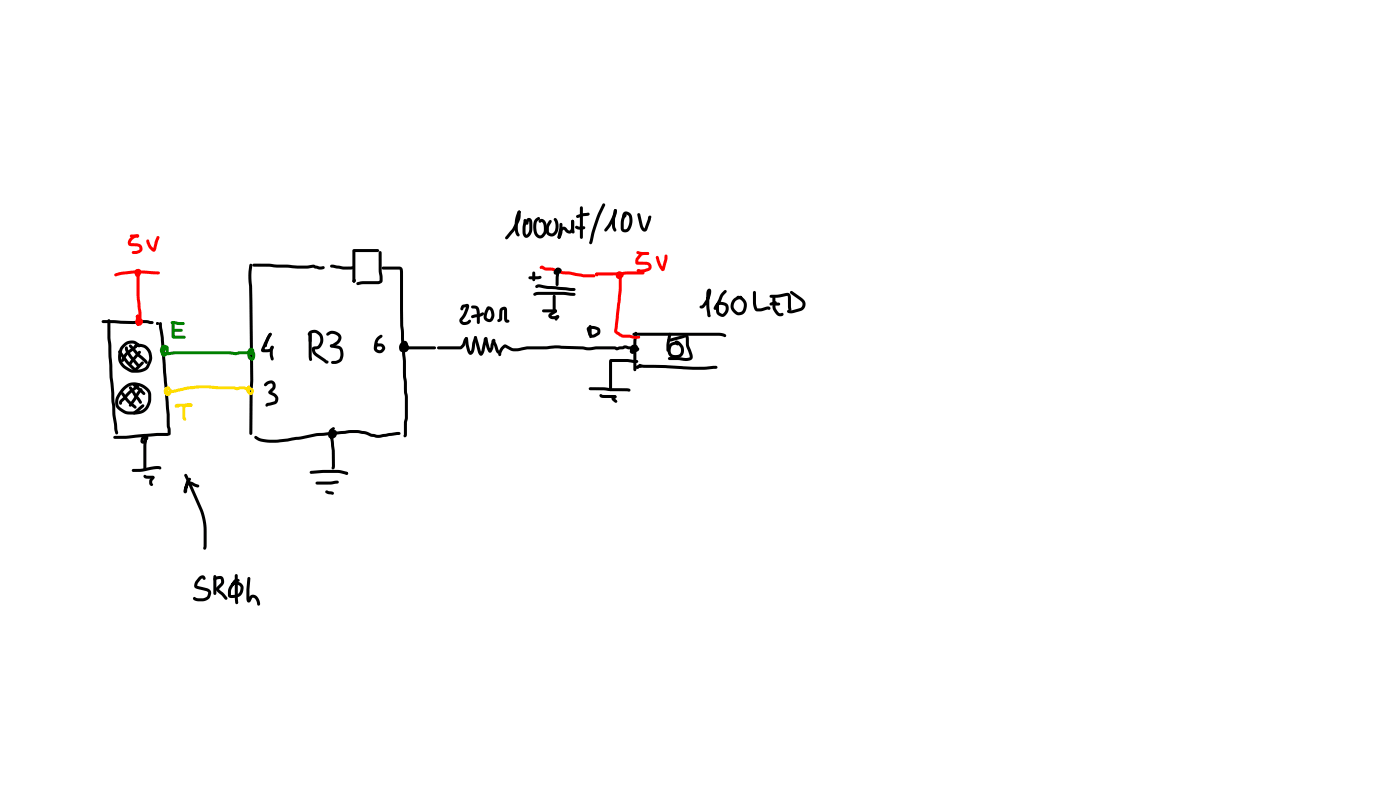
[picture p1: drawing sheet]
<svg xmlns="http://www.w3.org/2000/svg" width="337mm" height="190mm" viewBox="0 0 337 190" stroke-linecap="round" stroke-linejoin="round" font-family="sans-serif">
<g fill="#000">
<path d="M84.8 59.9l6-.1 .4 .4-.4 .4h-5.7l-.3-.2zM60.1 63.4h.5l.1 .3a15.5 15.5 0 0 0-.1 5l.3 22.7-.2 12.7-.4 .4-.4-.4 .3-12.7-.3-22.7a13.6 13.6 0 0 1 .2-5.3zM60.7 63.4l4-.1 6.8 .5h2.4l1.5-.2 1.4 .4 .9-.1 .4 .4a1.63 1.63 0 0 1-2 .2l-.7-.2-1.5 .2h-2.4l-6.8-.4h-3.7l-.4-.4zM78.6 80l.4-.3a2.02 2.02 0 0 1 3 1.8l-.7 1.1-1.2 .8h-.7v-.5l1.5-.9a.95 .95 0 0 0 .4-1.1l-.2-.3a1.56 1.56 0 0 0-1.7-.3l-.6 .4-.4-.4zM79.4 63.7l.7-.1 2.4 .4h2.5a.55 .55 0 0 1-.1 .6 .55 .55 0 0 1-.6 .2l-2-.1-2.6-.4-.4-.4zM85 67l.4 .1 .2 .2-.2 .5-.3 .1-.4-.4zM84.8 67.3l.5-.1 .2 .3-.2 .3h-.4l-.2-.3zM84.8 60.2l.3-.1 .3 .3v7.1l-.3 .4-.4-.4zM85.7 67.9l1.7-.4h3.6l.4 .4-.4 .4h-3.8l-1.2 .2-.2-.1zM91.1 60.4l.3-.1 .3 .4 .1 4.4 .2 1.4-.1 1.2-.6 .5-.4-.4 .4-.4-.3-2.3zM91.8 64.1h4.3l.5 .1 .2 .4 .1 13.6 .7 8.9a13.8 13.8 0 0 0 .2 4.5v2.6l.3 1.1v5.1l-.3 1.1v3.1a.47 .47 0 0 1-.7 .4v-3.5l.2-1.1v-4.9l-.2-1.3v-2.7a13.7 13.7 0 0 1-.2-4.7l-.7-8.6-.1-13.3-4-.1-.4-.4zM111 73.3l.7-.2a.68 .68 0 0 1 .9 .1 .68 .68 0 0 1 .1 .9l-.8 1.8-.7 1.1 .3 .3a1.05 1.05 0 0 0 1.1-.4l.3-.1a.55 .55 0 0 1 .3 .5 .55 .55 0 0 1-.4 .5 1.36 1.36 0 0 1-1.5 .3 1.36 1.36 0 0 1-.9-1.2l1-1.5 .7-1.9 .2 .2-.8 .2-.1 .4-.4 .3-.3-.4z"/>
<path d="M113.3 75.9l2.7-.9 .3 .1a.72 .72 0 0 1-.8 .9l-1.9 .4-.3-.1zM113.3 73.5l.8-.1a1.35 1.35 0 0 1 1.2 1.7l.1 2.4-.4 .3-.4-.3-.1-3.1-.2-.2-1-.2zM117.1 73.7h.5l.1 .3-.6 1.6a.65 .65 0 0 0-.1 .7 .65 .65 0 0 0 .7 .4 1.12 1.12 0 0 0 .4-1.2l-.2-.9-.7-.6a.75 .75 0 0 1 .7-.3 .75 .75 0 0 1 .6 .6 2.45 2.45 0 0 1-.2 2.8 1.37 1.37 0 0 1-1.7-.2 1.37 1.37 0 0 1-.2-1.7zM120.3 74.1a.85 .85 0 0 1 1-.4 .85 .85 0 0 1 .6 .9v2.2l.5 .1a.54 .54 0 0 1-.3 .6 .54 .54 0 0 1-.7-.2l-.2-.7-.1-2.3 .1 .1-.4 .2-.2 2.3a.84 .84 0 0 1-1 .4v-.5l.4-.2 .1-2zM141.6 78.2h.5l.1 .2v2.1l-.3 .3-.4-.4zM152.1 80l20.8-.1 .9 .2a.62 .62 0 0 1 .7 .8l-.3 .1-1.3-.3h-20.5l-.4-.4zM170.1 69.5a.53 .53 0 0 1 .7 0 .53 .53 0 0 1 .2 .6 5.8 5.8 0 0 1-2.1 4 .46 .46 0 0 1-.5-.1 .46 .46 0 0 1-.1-.5l.4-.1a5.5 5.5 0 0 0 1.5-3.5l.4 .1-.1 3.4 .3 2.2-.2-.1 .3 .4-.4 .3-.5-.4-.2-2.4v-2.9zM174.1 69.8l.3-.2 .3 .4-.9 1.2-.9 1.9-.1 1.3a.81 .81 0 0 0 .9 1 1.47 1.47 0 0 0 .6-1.9l-1.3-.2a1.5 1.5 0 0 0-.9 1.1h-.5v-.4a1.94 1.94 0 0 1 3.2-1 2.02 2.02 0 0 1-1.3 3.1 1.52 1.52 0 0 1-1.4-1.6 2.99 2.99 0 0 1 .5-2.3l.6-1.5zM176.4 71.8l.9-.6 .7-.1 .3 .1 .1 .4-.9 .3a1.61 1.61 0 0 0-1.1 1.5 1.61 1.61 0 0 0 1.1 1.6h.2a.97 .97 0 0 0 1-.8 1.69 1.69 0 0 0-1-2.4l-.6-.1a.51 .51 0 0 1 .3-.6 .51 .51 0 0 1 .6 .1 2.44 2.44 0 0 1 1.5 2.2 2.44 2.44 0 0 1-1.5 2.3 2.25 2.25 0 0 1-2.2-1.4 2.25 2.25 0 0 1 .6-2.5zM181.1 70l.3-.1 .3 .3v2.7l.3 1.2h.9l1.7-.5 .4 .1 .2 .3-.1 .4-.2 .1-.4-.4 .2 .2-2.4 .5a1.18 1.18 0 0 1-1.2-1.4zM185 72.8l1.4-.5 .4 .4-.3 .3-1.2 .4-.2-.1zM185.1 70.9l2.2-.2 1.7-.3a.94 .94 0 0 1 1.1 1.1l.2 2.8-.4 .4-.4-.3-.1-.4-.1-2.9-2.3 .4h-1.7l-.2-.1z"/>
<path d="M185.8 72.8l1.4-.1 .4 .3-.4 .4h-1.2l-.2-.1zM185.8 71.2l.2-.2 .4 .4v2.2l.2 .7 .7 .9h1a.71 .71 0 0 1-.3 .7 .71 .71 0 0 1-.8 0 3.1 3.1 0 0 1-1.5-2.3zM190 70l.5-.1 2.2 1.7a1.72 1.72 0 0 1 .9 1.6 1.72 1.72 0 0 1-1.1 1.5l-2.6 .6a.54 .54 0 0 1-.6-.8h1.2l1.9-.5 .5-.7-.2-.8-2.7-2-.1-.3zM74.3 79.7a2.33 2.33 0 0 1 3 .5 2.33 2.33 0 0 1-.2 3.1l-.5 .5-1 .2 .1-.1 .4 .9 2.5 1.8-.2 .1h.5v.5h-.7l-2.6-1.9a1.23 1.23 0 0 1-.2-2l.6-.1a1.63 1.63 0 0 0 1-2.1 1.63 1.63 0 0 0-2.2-.9l-.3 .4-.4-.1-.1-.2zM74.3 80h.5l.1 .3v1.6l-.3 .4-.4-.4zM74.3 80h.5l.1 .3 .1 6.1-.3 .3-.4-.3-.1-.7zM79.4 82.8l.3-.1 1.8 .4a2.02 2.02 0 0 1 1 2.6l-.3 .8-.4 .5-1 .4-1.1-.1v-.5l1.2-.2 .7-.3 .2-1.4-.3-1-2-.5-.2-.3zM90.7 81l.7-.5h.5l.1 .3-.2 .3-.4 .2a2.61 2.61 0 0 0-.8 2.4l.3 .3 .4 .1 .6-.5-.3-.4h-.8a.47 .47 0 0 1-.7 .4l-.1-.4 .3-.6 1.3-.1a1.24 1.24 0 0 1 .7 1.8 1.24 1.24 0 0 1-1.9 .3l-.3-.2a3.4 3.4 0 0 1 .6-3.4zM96.4 82.3a.9 .9 0 0 1 1.5 0 .9 .9 0 0 1-.6 1.4l-.6-.4 .4-.2-.1 .5a.51 .51 0 0 1-.6-.4 .51 .51 0 0 1 .3-.6 .51 .51 0 0 1 .7 .3l-.1 .2v-.5l-.6 .7v.5l.4 .1a.41 .41 0 0 0 .4-.2 .41 .41 0 0 0 .1-.4l-.4-.3-.3 .3-.1-.1h7.7l.3 .4-.3 .3h-7.7a.85 .85 0 0 1-.6-.9 .85 .85 0 0 1 .9-.7 1.22 1.22 0 0 1 1.2 1.4 1.22 1.22 0 0 1-1.7 .9 1.22 1.22 0 0 1-.5-1.8zM105.1 83.3l5.6-.1 .4-.5 .7-1.6 .3-.1 .4 .3-.3 .4 .1-.1-.6 1.5-.9 .8h-5.4l-.3-.1zM111.9 81.1l.2-.1 .4 .2 .2 1.6 .6 1.8-.3-.1 .3-.6 .6-2.9 .4-.3 .2 .1 .1 .4-.4 2a1.88 1.88 0 0 1-1 2l-.5-.2-.4-.8-.4-1.3zM114 80.8l.3-.1 .3 .3 1.2 3.8h-.3l.7-2.8a.71 .71 0 0 1 .9-.9l.9 3-.2-.1-.2 .1 .5-1.8a.61 .61 0 0 1 .2-.7 .61 .61 0 0 1 .8 .1l.7 2.3a.6 .6 0 0 1 0 1l-.6-.7-.8-2.5 .1 .3h.4l-.3 1.6-.4 .8a.45 .45 0 0 1-.4 .2 .45 .45 0 0 1-.4-.2l-.4-1-.5-2.1 .2 .3 .3-.1-.7 3.2a.67 .67 0 0 1-.7 .7 .67 .67 0 0 1-.6-.7l-1.1-3.7z"/>
<path d="M120.6 83.3l.8-.6 2.1 1 1-.1 2.2-.4h4.6l2.1-.2 6.7 .2 1.3 .2 1.9-.2h4.4l.7 .3 1.8-.5 1.1 .2a1.24 1.24 0 0 1 1.4 .4 1.35 1.35 0 0 1-1.5 .3l-.9-.2-1.2 .2a1.05 1.05 0 0 1-1.3 0h-4.5l-1.9 .3-1.3-.3-6.7-.2-2.1 .2h-4.5l-2.1 .5h-1.3l-.6-.2-1.3-.7a2.77 2.77 0 0 0-1.1 2 .6 .6 0 0 1-.7-.4 .6 .6 0 0 1 .2-.7zM141.2 78.6a2.4 2.4 0 0 1 3.1 .6v.7l-.3 .5-1.1 .6-.9 .2-.3-.1a.68 .68 0 0 1 .9-.7l1-.5v-.6a2.1 2.1 0 0 0-1.9-.2l.1-.1 .4 1.4-.3 .4-.4-.2-.3-1-.2-.6zM141.6 93.1l3.6-.1 1.6 .2 3.9 .1a.58 .58 0 0 1 .6 .1 .58 .58 0 0 1 .2 .6l-9.6-.3-.4-.3zM144.2 94.8l3.6 .1 .4 .4-.3 .4-.4-.2 .2 .1h-2.2a.89 .89 0 0 1-1.3-.8zM147.1 95.4l.8-.5a.52 .52 0 0 1 .2 .6 .52 .52 0 0 1-.5 .4l.1-.2 .1 .1a.7 .7 0 0 1 .5 .9 .94 .94 0 0 1-1-.3 .94 .94 0 0 1-.2-1zM151.8 83a.71 .71 0 0 1 .8-.1 .71 .71 0 0 1 .4 .7v.5a.76 .76 0 0 1-.8 .9 .76 .76 0 0 1-.7-.9l.1-.2a.94 .94 0 0 1 1-.6v.5l-.5 .6 .1-.9h.2l-.1 .3-.1-.1 .7-.1-.1 .3 .5-.5a.62 .62 0 0 1 .2 .8 .62 .62 0 0 1-.7 .4 .8 .8 0 0 1-.7-1.1 .8 .8 0 0 1 1.1-.4 .86 .86 0 0 1-.5 1.3h-.5a.77 .77 0 0 1-.7-.6 .77 .77 0 0 1 .3-.8zM152.9 88l.3-.2a.9 .9 0 0 1 1.2 .2l-.1 .3-.9 .2 .1-.2-.3 .3-.4-.4zM146.5 86.4l.4-.2h4.1l2.1 .3 .3 .3-.3 .4-2.2-.2h-4l.2-.2v6.8l-.3 .4-.4-.4v-6.7zM152.6 79.8h.5l.1 .3-.2 2.2v6.5l-.4 .4-.3-.4v-6.9zM152.9 88h.7v.5h-.7zM153.5 87.5l.4-.1a7.4 7.4 0 0 0 3.4 .2l6.7 .4a37.5 37.5 0 0 0 8.1-.1l.4 .3-.4 .4a37.3 37.3 0 0 1-8.2 .1l-6.7-.3a8.1 8.1 0 0 1-3.5-.3l-.3-.3zM160.5 81.4l3.8-.9a.85 .85 0 0 1 1-.1 .85 .85 0 0 1 .3 1.1v1.4l.8 2.1a1.18 1.18 0 0 1-.1 1.3 1.18 1.18 0 0 1-1.2 .4l-4.2-.2-.3-.4 .3-.3 4.5 .2a.42 .42 0 0 0 .5-.3 .42 .42 0 0 0-.2-.5l-.3-.8a4.3 4.3 0 0 1-.5-2.9l-.1-.6 .2 .1-3.3 .9a.97 .97 0 0 1-1.3-.2z"/>
<path d="M160.8 80h.5l.1 .3-.4 2.3-.1 1.5-.3 .4-.4-.4v-1.2zM161 82.6a1.52 1.52 0 0 1 2.3 0l-.4 .4-.6-.2a1.3 1.3 0 0 0-1.1 1.1 1.3 1.3 0 0 0 .7 1.4 1.26 1.26 0 0 0 1.6-.4 1.26 1.26 0 0 0-.1-1.6l-.5-.6-.6-.3a.5 .5 0 0 1 .2-.6 .5 .5 0 0 1 .7 .2 2.49 2.49 0 0 1 1.1 2.9 2.09 2.09 0 0 1-1.9 1.1 2.09 2.09 0 0 1-1.8-1.2v-1.3zM61.2 104.8l.3-.1a8.2 8.2 0 0 0 5.7 .8l4.9-.6a18.6 18.6 0 0 1 5.6-.9l4.3-.5a13.6 13.6 0 0 1 6 .1l1.6 .6a4.5 4.5 0 0 0 2.9 0l3-.4 .7 .1 .1 .2-.4 .4-2.3 .2a8.7 8.7 0 0 1-6.1-.4 13.1 13.1 0 0 0-5.4 0l-4.3 .4a18 18 0 0 0-5.6 .9l-4.9 .7a9.2 9.2 0 0 1-6-.9l-.2-.3zM74.5 113.2l3.1-.3h3.8l2.1 .5 .2 .3-.4 .4-2.1-.5h-3.6l-2.8 .2-.3-.1zM75.9 115.8l5.2-.3 .4 .3-.4 .4-1.5 .2h-3.4l-.3-.1zM78.3 117.9l.3-.1 .8 .2a.64 .64 0 0 1 .8 .8l-.9-.1a1.24 1.24 0 0 1-1.1-.5zM79.4 103.1l.8-.5 .3 .4-.8 .8-.1 .6v.2h.4l.3-.7 .1 .1-.3 1.2 .4 3v4a.51 .51 0 0 1-.7 .5v-4.4l-.4-3.1 .3-1.2a.72 .72 0 0 1 .9-.7 .72 .72 0 0 1 .3 1.2 1.09 1.09 0 0 1-1.5 .8 1.09 1.09 0 0 1-.4-1.7zM83.1 113.5h.5l.1 .2-.2 .3h-.4z"/>
<circle cx="141.9" cy="80.4" r=".36"/>
</g>
<g fill="#f00">
<path d="M148.9 65.5h.5l.1 .3v3.9l-1.2 9.8 1.4 .9 3.9 .2 .3 .4-.3 .4-3.9-.3-1.2-.7a1.07 1.07 0 0 1-.8-1.3l1-9.4z"/>
<path d="M148.6 65.4l.3-.1 .3 .2-.1 .6h-.5z"/>
<path d="M148.3 65.4a.94 .94 0 0 1 1.6 .4 .94 .94 0 0 1-1 1.2 .87 .87 0 0 1-.9-.8 .87 .87 0 0 1 .8-.9l.4 .3-.3 .7 .3-.3-.9 .1-.1-.3z"/>
<path d="M153.1 60.4l2.6 .1v.4v-.4l.4 .4-.4 .4v-.4v.4l-1.7-.1-1-.3z"/>
<path d="M153.8 60.9l.9-.3h1.3v.6l-1.7 .2-.8 1-.1 .7-.1-.2h2.1a1.14 1.14 0 0 1 1.2 .8 1.14 1.14 0 0 1-.6 1.4l-1.4 .3h-1.3l-.2-.3 .1-.3 1.6-.1 1.1-.5-.1-.4-.4-.2h-2a.99 .99 0 0 1-.4-1.7z"/>
<path d="M157.7 61.6l.3-.1 .3 .2 .6 1.7 .6 1.1h-.4l.6-2.2v-.8l.4-.4 .3 .1v1.1l-.5 1.9a.73 .73 0 0 1-.8 .9l-.5-.7-.5-1-.5-1.5z"/>
<path d="M143.1 65.6h.5l.3 .4-.1 .3-.3 .1-.4-.2z"/>
<path d="M143.1 65.6l.5-.2h5.6l1.8-.2h3.6l.4 .4-.4 .3-11.1 .3 .2-.1-.3 .1-.4-.3z"/>
<path d="M129.8 64l.1-.1a.87 .87 0 0 1 1.2 .3l.2 .1a6.5 6.5 0 0 1 3.8 .8l2 .1 3.3 .7h2.4l.4 .4-.4 .3h-2.4l-3.7-.7a5.5 5.5 0 0 1-3-.5l-1-.4h-1.7l-.7-.5-.2 .1-.4-.3z"/>
<circle cx="148.9" cy="65.6" r=".37"/>
<circle cx="153.4" cy="65.1" r=".36"/>
<circle cx="153.5" cy="64.9" r=".39"/>
</g>
<g fill="#000">
<path d="M124.5 50.7l.3-.1 .4 .3-.1 1.3-.3 1a11 11 0 0 1-2.6 4l-.4 .3-.3-.1-.1-.2 .5-.7a9.9 9.9 0 0 0 2.4-3.8zM124.5 50.7h.6l.1 .2-.7 2.3v1.8l.2 1a.52 .52 0 0 1-.1 .8l-.4-.2-.3-.8-.2-2.2 .3-1.7zM126 52.7h.5l.1 .2-.3 2 .2 1.5 .4-.4a3.9 3.9 0 0 0 .3-2.7v-.2l-.3 .8a.58 .58 0 0 1-.6-.3 .58 .58 0 0 1 .2-.7 .79 .79 0 0 1 1-.5 .79 .79 0 0 1 .5 1 3.9 3.9 0 0 1-.7 3.3 .99 .99 0 0 1-1.2 .3 .99 .99 0 0 1-.5-1.2v-1.4zM128.7 52.6l.6-.4h.4l.1 .3-.1 .3-.4 .3a3.2 3.2 0 0 0-.1 3l.4 .4h.4a1.7 1.7 0 0 0 .7-1.3l-.2-1.6-.3-.3-.4 .2a.52 .52 0 0 1-.2-.6 .52 .52 0 0 1 .6-.3 1.36 1.36 0 0 1 1.2 1.2 3.7 3.7 0 0 1-.1 2.3 1.5 1.5 0 0 1-1.6 1.2 1.5 1.5 0 0 1-1.4-1.5 3.8 3.8 0 0 1 .4-3.2zM132 53l.3-.2 .3 .4-.6 1.4v1.1l.4 .4 .5-.1a2.29 2.29 0 0 0 .4-3l-.2-.3a.48 .48 0 0 1 .5-.2 .48 .48 0 0 1 .4 .4 2.86 2.86 0 0 1-.9 3.8 1.38 1.38 0 0 1-1.9-1.2l.1-1.2zM134.8 54.8a.87 .87 0 0 1 1.5 .1l.4 .4 .3 .1 .1-.2 .2-.5v-1.6l.4-.3 .3 .3v1.6a1.17 1.17 0 0 1-.7 1.3 1.17 1.17 0 0 1-1.4-.4l-.4-.4-.3 .3-.1 .6a1.29 1.29 0 0 1-.7 1.2l-.4-.3zM134.6 53.6h.5l.1 .9-.4 2.5-.4 .3h-.2l-.2-.5zM137.4 52.9l.3-.1 .3 .3 .1 2.7-.3 .3-.3-.1-.2-.6zM138.5 51.8l1.3-.5 1.5-.2 .4 .1 .1 .2-.4 .4-1.2 .2-1.3 .4-.3-.1zM138.3 54.3l2.3 .1a.66 .66 0 0 1-.2 .7 .66 .66 0 0 1-.8 .1h-.2a1.26 1.26 0 0 1-1.2-.6zM139.5 49.7l.3-.2 .3 .4v7.1l-.3 .4-.4-.4zM147.7 50.3l.2-.1a.99 .99 0 0 1 .2 1.5l-.1 .3a9.9 9.9 0 0 1-2.4 3.6l-.3-.1v-.4l.9-1.2 .7-1.4 .6-1.2z"/>
<path d="M144.9 48.9l.5 .1 .1 .3-1.5 3.4-1 3-.6 2.6-.4 .4-.4-.4 .7-2.8 1.3-4zM147.7 50.3h.4l.2 .3-.1 .3h-.5l-.1-.3zM147.6 50.4l.3-.2 .3 .1v.5a8.5 8.5 0 0 0-.3 3.8l.3 .7-.4 .3-.3-.2-.4-.9a9.4 9.4 0 0 1 .5-4.1zM149.9 51.1a1.38 1.38 0 0 1 2.1 1.1 3.2 3.2 0 0 1-1.3 3.5 1.06 1.06 0 0 1-1.5-.9l.2-2.3 .3-.7 .6-.4 .3 .4-.6 1.1-.1 1.9 .1 .2 .4 .1a1.28 1.28 0 0 0 .8-1.4v-1.7l-.4-.4h-.4a.43 .43 0 0 1-.3 .4 .43 .43 0 0 1-.5-.2zM153.3 51.3l.3-.1 .3 .3 .6 2.6 .4 .8 .9-2.7a.47 .47 0 0 1 .7-.3l.1 .2-.2 .7-.7 2.1a.83 .83 0 0 1-.8 .8 .83 .83 0 0 1-.9-.8l-.8-3.3zM24.5 77l2.9-.1 4.5 .2a9.2 9.2 0 0 1 4.9 .1v.5l-.2 .1a10.2 10.2 0 0 0-4.7 0l-7.1-.2-.4-.3zM25.9 76.8l.3-.1 .3 .3v4.2l.6 9.4 .4 3.8 .2 5.1 .7 4.5-.4 .4a1.72 1.72 0 0 1-.6-1.9l-.4-3-.3-5.1-.4-3.8-.5-9.4zM38.3 77.5l.3-.1 .3 .3 .5 3.3 1.4 18.6v2.7l.2 .9v1l-.3 .4-.4-.4-.2-1.9v-2.7l-1.4-18.5-.5-2.5zM127.1 66.5l3-.1a.6 .6 0 0 1-.2 .6 .6 .6 0 0 1-.6 .1h-1.9l-.3-.1zM128.2 70.5l.6-.3 .7-.1h5.9l1.8 .2a.87 .87 0 0 1 1.2 .4 .86 .86 0 0 1-1.2 .4l-1.8-.3h-5.5l-1.4 .3-.2-.1zM128.1 65.3l.2-.1 .4 .4v1.6l-.4 .4-.4-.4zM128.7 68.6l.9-.3 2.1 .4 6.3 .5 .4 .3-.4 .4h-.8l-5.8-.5-1.8-.4-.6 .2-.2-.1z"/>
<path d="M130.4 74.4l3.1-.1 .4 .4-.4 .4-2.9-.1-.3-.3zM133 70.9l.2-.1 .4 .4v3.6l-.4 .4-.3-.4zM132 75.4l1.3-1 .5 .1v.5l-1.3 .9 1.7-.2 .2 .4-.1 .3h-.4h.1a1.39 1.39 0 0 1-2.2-.7zM133.4 64.7l.4-.2a.63 .63 0 0 1 .9 .4l-.1 .5-.2 .1-.5-.5 .2 .1-.3 .3-.2-.1 .7-.4 .1 .2-.3-.1 .2-.2v-.3l.2 .5-.2 3.4-.4 .3-.3-.3 .2-3.4a.55 .55 0 0 1 .2-.7 .55 .55 0 0 1 .8 .2 .71 .71 0 0 1 .2 .8 .71 .71 0 0 1-.7 .5 .71 .71 0 0 1-1.1 0 .71 .71 0 0 1 .2-1.1zM133.8 75.8l.5 .1a.62 .62 0 0 1-.2 .8l-.4 .3-.4-.3zM30.5 94.4l2.3-1.9h.5v.6l-2 1.5-2 2.1-.1 .4-.2 .1a.8 .8 0 0 1 .1-1.3zM28.5 84.2l.2-.1 .3 .2 1.8 2.4 1.5 1.5a.76 .76 0 0 1 .6 1 .83 .83 0 0 1-1.1-.4l-1.6-1.7-1.7-2.4zM30.2 84.7l2.2-1.7h.6l.1 .2-.2 .3-2.2 1.7-.9 1.6-.4 .2-.2-.1-.1-.5zM29.2 94.3l.2-.1 .3 .1 1.3 1.8 1.7 1.5v.5h-.5l-1.7-1.5-1.3-1.8zM30.1 83.3h.5l.3 .8 .8 1.3 1.9 2.2v.5h-.6l-1.8-2.1-.8-1.3a1.36 1.36 0 0 1-.3-1.4zM33.3 84.4h.5v.5l-2.2 2.6-.3 .2-.2-.1-.1-.5 .4-.6zM33.6 93.4h.5v.5l-2.5 3.7-.3 .1-.2-.1-.1-.5z"/>
<path d="M31.1 82.8h.5l1.7 2 1.8 1.6 .4 .5-.1 .4-.2 .1-.3-.2-2.2-2-1.6-1.9zM31.1 92.9l.2-.1 .3 .1 2.4 3.5v.5l-.4 .1-1.4-1.8-1.2-1.8zM32 98.9l2.1-1.7h.5v.5l-2.1 1.8h-.5l-.1-.3zM34 86.9h.5v.5l-1.5 1.6h-.5v-.6zM32 92.2h.5l1.5 1.3 .8 .8v.5h-.5l-1.7-1.5-.6-.6zM29.6 93a3.1 3.1 0 0 1 3.9-.7l-.1 .4-.2 .1a2.81 2.81 0 0 0-3.6 1.3 3.2 3.2 0 0 0-1 3.4 3.7 3.7 0 0 0 3 1.4l1.8-.2 .9-.3a3.1 3.1 0 0 0 1.3-2.2v-1.5a3.1 3.1 0 0 0-2.8-2.1v-.5a3.3 3.3 0 0 1 3.6 2.7v1.3a3.7 3.7 0 0 1-4.2 3.5 4.4 4.4 0 0 1-4.4-2.1 4.5 4.5 0 0 1 1.6-4.3zM29.5 82.7a2.62 2.62 0 0 1 3.8-.2l.4 .3v.6h-.5l-.4-.4a2.21 2.21 0 0 0-3.5 1.6 2.79 2.79 0 0 0 1.3 3.6l1.2 .6h1.1a2.5 2.5 0 0 0 2.2-.9l.6-1.1a2.7 2.7 0 0 0-1-3.2l-1-.3-1.1 .2a.44 .44 0 0 1-.2-.6 .44 .44 0 0 1 .5-.3 3.2 3.2 0 0 1 3.1 1.2 3.2 3.2 0 0 1 .3 3.3l-.5 1.1a3.2 3.2 0 0 1-2.8 1.3 4.5 4.5 0 0 1-4.6-2.9 4.4 4.4 0 0 1 1.1-3.9zM27.3 104.8l10.4-.8h2.6l.4 .4-.4 .3h-2.5l-7.6 .7h-2.6l-.3-.1zM31.8 112.8l6.4-.8a.5 .5 0 0 1 .5 .7h-1.4l-3.7 .7h-1.6l-.2-.1zM34.3 104.7a.72 .72 0 0 1 .8-.4 .72 .72 0 0 1 .6 .7l-.2 .6-.2 .1-.3-.1-.1-.6h.2l-.5 .4-.1 .6-.1-.1 .2-.1 .2-.7 .3-.1a.89 .89 0 0 1-.4 1.6 .8 .8 0 0 1-.9-.4 .8 .8 0 0 1 .1-1zM34.6 114.2l.2-.1 .4 .2h1.6l.3 .4-.3 .3h-.9a.89 .89 0 0 1-1.3-.8zM34.8 105.1h.5l.1 .3-.2 1.7v5.6l-.4 .3-.3-.3v-5.6z"/>
<path d="M36.5 114.4l.3-.1a.44 .44 0 0 1 .3 .4 .44 .44 0 0 1-.1 .4l-.4 .5v.5l.2 .3a.51 .51 0 0 1-.6 .2 .51 .51 0 0 1-.3-.5v-.8z"/>
<circle cx="124.8" cy="50.9" r=".36"/>
<circle cx="134.4" cy="57" r=".37"/>
<circle cx="133.5" cy="74.7" r=".36"/>
<circle cx="134.1" cy="76.1" r=".36"/>
<circle cx="35.1" cy="105.4" r=".36"/>
</g>
<circle cx="37.9" cy="77.7" r=".36" fill="#000"/>
<g fill="#f00">
<path d="M32.7 75.8l.4-.2 .4 .3-.5 .5-.4-.3z"/>
<path d="M32.9 64.8l.3-.1 .3 .4 .1 5.8 .2 3.2a5.2 5.2 0 0 1-.1 3.6 .63 .63 0 0 1-.9 .3 .63 .63 0 0 1-.2-.9 .88 .88 0 0 1 1.4-.5 .88 .88 0 0 1-.1 1.5 .88 .88 0 0 1-1.3-.7l.2-1.4 .3-.4 .4 .3-.1 1.6 .3-.2-.4-.1v.4h-.3l.2-.7 .1-.8-.5-5.2z"/>
<path d="M27.5 65.8l1.1-.4 1.4-.2a30.4 30.4 0 0 1 8.4 .1v.5l-.3 .1h-1.2a25.9 25.9 0 0 0-7.2 .1l-1.9 .4-.2-.1z"/>
<path d="M32.5 64.8h.5l.2 1.1-.2-.1 .3-.5-.3 .5-.3 .1a.73 .73 0 0 1-.2-.7 .73 .73 0 0 1 .5-.6 .93 .93 0 0 1 1 .7 .93 .93 0 0 1-.6 1.1 .73 .73 0 0 1-.8 0 .73 .73 0 0 1-.2-.8z"/>
<path d="M31.3 56.4l1.8-.1 .4 .4-.4 .3h-1.5l-.4-.3z"/>
<path d="M32.8 56.4h.5l-.2 .3 .2-.3 .2 .3-.1 .2-.5 .1 .2-.3-.2 .3-.2-.3z"/>
<path d="M31.3 57.1a1.86 1.86 0 0 1 2.1-.7 .55 .55 0 0 1-.8 .7 1.63 1.63 0 0 0-1.2 1.3l1.6 .1a1.28 1.28 0 0 1 1.2 1.3 1.28 1.28 0 0 1-1.4 1.2h-.8l-.3-.3 .3-.4h.8l.6-.3 .1-.1-.1-.5-.5-.2h-1.2a1.01 1.01 0 0 1-1-.8 1.01 1.01 0 0 1 .5-1.2z"/>
<path d="M35.3 57.6h.5l.5 1.4 .7 .8h-.2l.8-2.9 .4-.2 .2 .1 .1 .4-.8 2.8-.3 .4a1.71 1.71 0 0 1-1.7-1.5l-.3-.8z"/>
<circle cx="33.1" cy="76" r=".37"/>
</g>
<path d="M44.4 113.9l.2-.1 .4 .2 3.7 8.4a22.3 22.3 0 0 1 .8 9.5l-.3 .2-.3-.1v-.4a22.6 22.6 0 0 0-.8-8.9l-3.8-8.4zM45.3 114.9l.3-.1 .3 .3-.5 1-.4 2a.47 .47 0 0 1-.6 .4 .47 .47 0 0 1-.3-.7 1.99 1.99 0 0 1 1.3-2.1l.8 .1 1.6 .7v.5a2.57 2.57 0 0 1-1.9-.6h-.4l-.3 .3-.4 1.3a.29 .29 0 0 0-.2-.2 .29 .29 0 0 0-.3 .2l.4-2.3zM47.8 138.6a.9 .9 0 0 1 .9-.4 .9 .9 0 0 1 .7 .6l-.1 .4-.2 .1-.5-.4-.2 .2-.8 .9-.3 .7 2.9 .8 .4 .4 .2 .7a1.95 1.95 0 0 1-2.1 1.9l-1.6-.1-.5-.3-.2-.4 .3-.3 .4 .3-.1-.1 .7 .1 1.4-.1 .7-.4 .2-.9-.4-.3-2.1-.5a1.02 1.02 0 0 1-.9-.7 1.02 1.02 0 0 1 .4-1.1zM51.5 138.7a1.49 1.49 0 0 1 2.2 .3l.2 .8-.1 .5-1.3 1.3 .1-.2 1.3 1.3 .7 .8v.5h-.5l-1-1.1a1.89 1.89 0 0 1-1.3-1.5l1.3-1.3v-.6l-.1-.4-1.1 .2 .1-.2-.1 .3h-.5l-.1-.3zM51.4 138.2h.5l.1 .3v4.1l-.3 .3-.4-.3zM56.5 138l.3-.1 .4 .4 .1 6.5-.4 .4-.4-.4-.1-1.1zM56.2 139.4l.2-.2a.93 .93 0 0 1 1.2 .2l-.1 .3-.8 .2-.9 1.3-.3 .7v1.1v-.1h.9l.9-.3 .5-.9v-.6l-.4-.5-.7-.1-.7 .2a.48 .48 0 0 1-.3-.6 .48 .48 0 0 1 .6-.3 1.73 1.73 0 0 1 1.9 .5 1.73 1.73 0 0 1 .2 2 2.42 2.42 0 0 1-3.5 1.1v-1.9zM59.6 138.7h.5l.1 .3-.2 2.6v2.6l-.4-.1 .4-.8a1.18 1.18 0 0 1 2 .2l.1 .2a1.97 1.97 0 0 1 .3 1.7h-.5a1.9 1.9 0 0 0-.9-1.8h-.3l-.4 .7a.57 .57 0 0 1-.8 .4 .57 .57 0 0 1-.3-.8v-2.4z" fill="#000"/>
<g fill="#008000">
<path d="M38.9 83.1a1.03 1.03 0 0 1 1.7 .6 1.64 1.64 0 0 1-1.2 2 1.17 1.17 0 0 1-.7-1.1 1.17 1.17 0 0 1 .7-1.1l.6-.1 .3 .4-.1 .3-.6 .2-.2 .7 .4-.6v-.7l-.3-.2-.2 .3-.1 .4 .1 .3 .3 .1 2.7-.2h12.7l1.7 .2 .9-.2h3l-.2 .1v-.3l-.2 .5 .1 1 .3 .2 .1-.8-.6 .2-.3-.1a.79 .79 0 0 1 .4-.7 .79 .79 0 0 1 .8 0 1.43 1.43 0 0 1-.4 2.1 1.1 1.1 0 0 1-1.1-1v-.9a.86 .86 0 0 1 .5-1.1 .86 .86 0 0 1 1.1 .6v.6l-.3 .3h-3.1l-1 .2-2.1-.2h-12.4l-2.7 .2a1.27 1.27 0 0 1-1.1-.9 1.27 1.27 0 0 1 .5-1.3z"/>
<path d="M41.3 77.2h.6l.1 .3v3.4l-.2-.3h2.5l.4 .4-.2 .2-2.6 .2-.6-.3z"/>
<path d="M41.6 79.1l2-.1 .4 .4-.4 .3h-1.8l-.2-.1z"/>
<path d="M41.1 77.2l.8-.1 2.2 .3 .3 .3-.3 .4-1.4-.1-1.6-.3z"/>
</g>
<g fill="#fd0">
<path d="M39.7 93.1a1.04 1.04 0 0 1 1.6 .9 1.04 1.04 0 0 1-1.5 1l-.2-.4 .1-1.2 .2-.4 .5-.2 .4 .3-.4 .5-.1 .9-.1-.1h.2l.1-.6-.3-.2-.1 .5 .3 .1 .6-.5 4.1-.9 2.8-.2 8.3 .2 .7 .2 1.7-.2 .9 .2 .1 .2v-.5h.5a.83 .83 0 0 1-.4 1 .83 .83 0 0 1-1-.1l-.9-.1-.9 .2-.8-.2-8.1-.2-2.8 .3-4.1 .8a.99 .99 0 0 1-1.5 .2 .99 .99 0 0 1 .1-1.5z"/>
<path d="M59.5 92.7h.6l.1 .3-.3 .3 .2-.1-.1 .7 .2 .3 .1-.2-.4-.3-.4 .3a.52 .52 0 0 1-.2-.7 .52 .52 0 0 1 .6-.3 .93 .93 0 0 1 1.2 .9 .93 .93 0 0 1-1.2 .9 1.35 1.35 0 0 1-.4-2.1z"/>
<path d="M42.2 97.2l.5-.2h3.2l.4 .3-.4 .4h-3.2v-.3l-.3-.2 .6 .1 .1 .3-.1 .2-.6 .1a.41 .41 0 0 1-.4-.2 .41 .41 0 0 1 .2-.5z"/>
<path d="M45.6 97.1l.3-.1 .3 .1v.5l-.3 .1-.3-.1z"/>
<path d="M44.1 97.4a1.34 1.34 0 0 1 2.2-.1l-.1 .3-.3 .1-.3-.2 .1 .1a.91 .91 0 0 0-1.2 .4v2.2l.3 .5-.4 .4-.2-.1-.4-.7v-2.3z"/>
</g>
<g fill="#000">
<path d="M63.5 92.2l.3-.3a1.34 1.34 0 0 1 1.3-.6 1.34 1.34 0 0 1 1.1 1l.1 .6-.2 .6-1 .9v-.3l.9 .4a1.46 1.46 0 0 1 .9 1.2 1.46 1.46 0 0 1-.8 1.4l-1.6 .4-.3 .2a.52 .52 0 0 1-.3-.6 .52 .52 0 0 1 .6-.3l1.5-.5a.79 .79 0 0 0-.3-1.2l-.6-.3a.59 .59 0 0 1-.5-.9l.9-.9v-.7l-.3-.2-.4 .1-1 .6-.4-.4zM64.7 80.1l.3-.2 .2 .1 .1 .5-1.8 3.7-.2-.3 1.4-.1 .4-.4 .1 .3v-.5h.5a1.21 1.21 0 0 1-1.5 1.4h-1.1l-.4-.5zM64.7 80.1l.3-.2 .3 .4-.8 1.5-.4 1.5a.51 .51 0 0 1-.6-.3 .51 .51 0 0 1 .1-.6zM65.2 83.2l.2-.2 .4 .4-.3 .4 .2-.2-.1 1.6 .2 1.1-.4 .3-.2-.1-.3-1.1v-1.6z"/>
<circle cx="63.8" cy="82.9" r=".39"/>
</g>
</svg>
